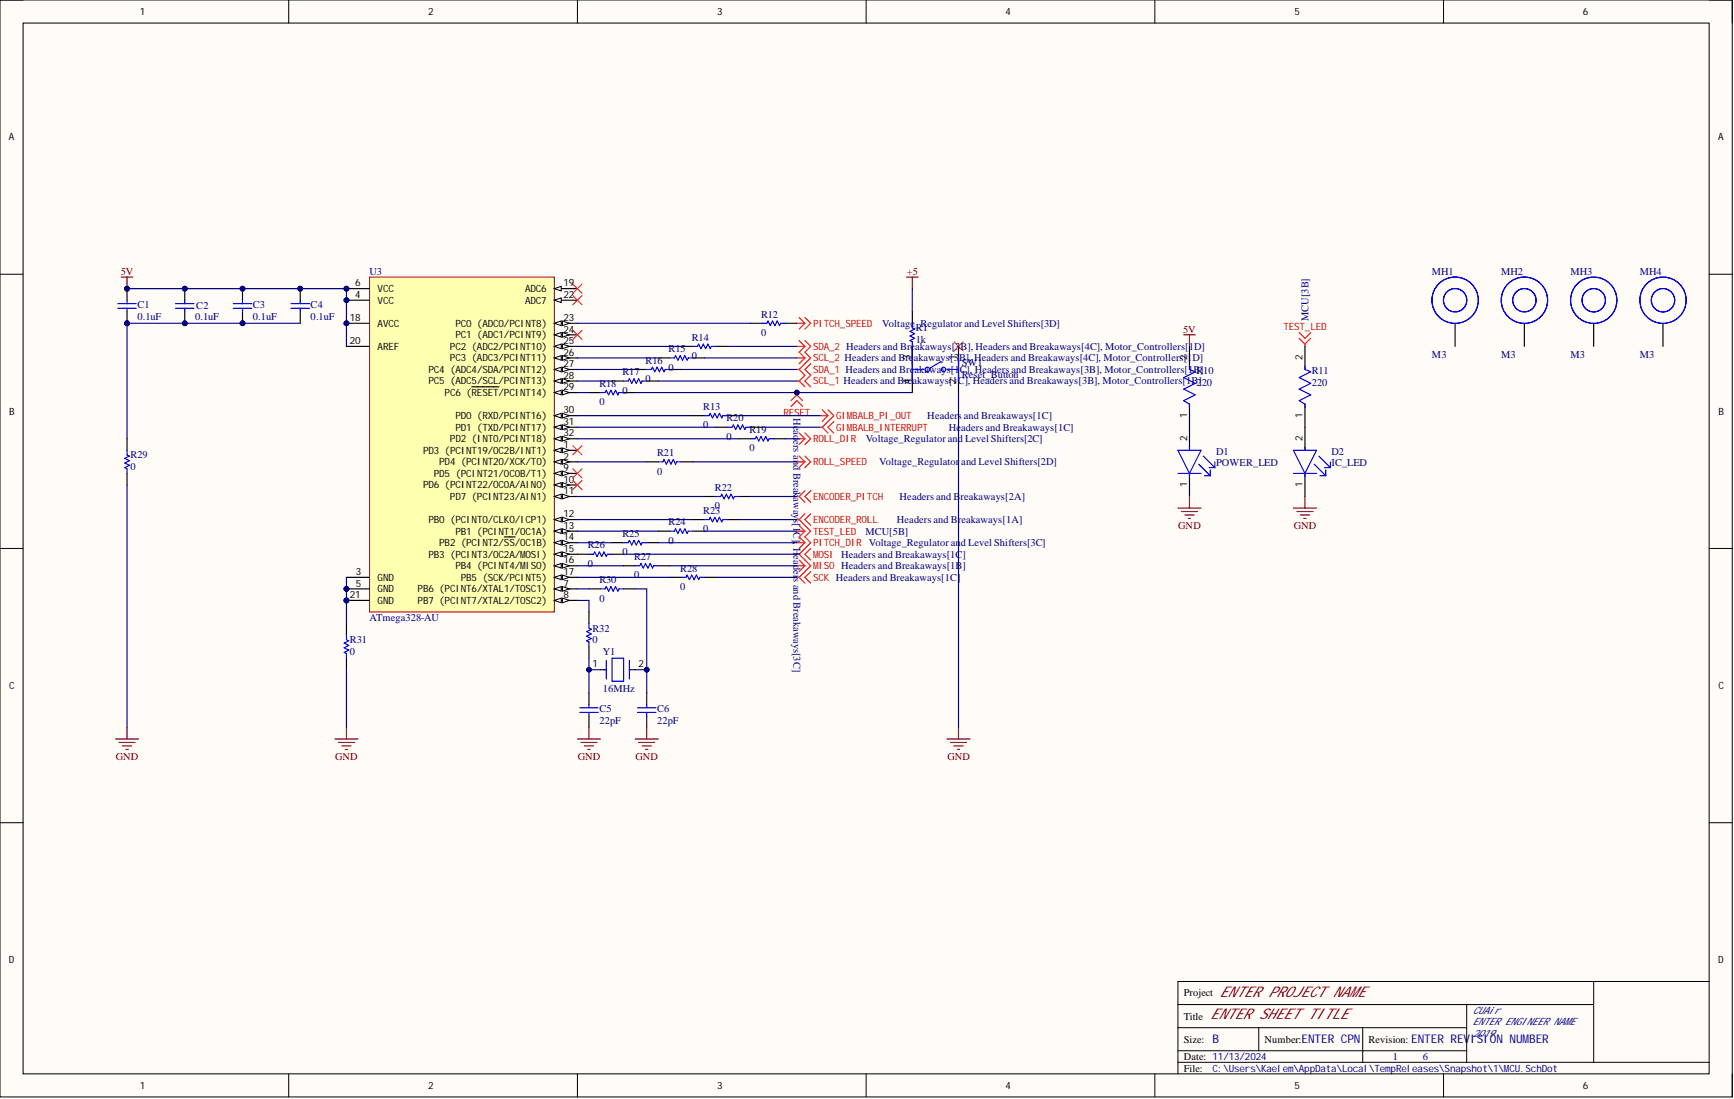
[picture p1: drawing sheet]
<svg xmlns="http://www.w3.org/2000/svg" width="381mm" height="241mm" viewBox="0 0 381 241" stroke-linecap="round" stroke-linejoin="round" font-family="sans-serif">
<defs><g id="words">
<g font-size="3.2" fill="#800000">
<text x="268" y="219">ENTER PROJECT NAME</text>
<text x="265.9" y="223.8">ENTER SHEET TITLE</text>
</g>
<g font-size="2.6" fill="#000080">
<text x="266.4" y="229">B</text>
<text x="286" y="229">ENTER CPN</text>
<text x="310.1" y="229">ENTER REVISION NUMBER</text>
</g>
<g font-size="2.3" fill="#800000">
<text x="26.6" y="60.3">5V</text>
<text x="199.3" y="60.3">+5</text>
<text x="260" y="73">5V</text>
<text x="258.9" y="116.1">GND</text>
<text x="284.3" y="116.1">GND</text>
<text x="25.5" y="166.8">GND</text>
<text x="73.7" y="166.8">GND</text>
<text x="127" y="166.8">GND</text>
<text x="139.6" y="166.8">GND</text>
<text x="208.2" y="166.8">GND</text>
</g>
<g font-size="2.3" fill="#000080">
<text x="81.2" y="60.3">U3</text>
<text x="314.6" y="60.3">MH1</text>
<text x="329.9" y="60.3">MH2</text>
<text x="345.1" y="60.3">MH3</text>
<text x="360.3" y="60.3">MH4</text>
<text x="30.2" y="67.7">C1</text>
<text x="30.2" y="70.2">0.1uF</text>
<text x="42.9" y="70.2">0.1uF</text>
<text x="43.1" y="67.9">C2</text>
<text x="55.6" y="67.7">C3</text>
<text x="55.6" y="70.2">0.1uF</text>
<text x="68.3" y="67.7">C4</text>
<text x="68.3" y="70.2">0.1uF</text>
<text x="167.2" y="69.7">R12</text>
<text x="193.9" y="71.7">Voltage_Regulator and Level Shifters[3D]</text>
<text x="287.5" y="70.5" transform="rotate(-90 287.5 70.5)">MCU[3B]</text>
<text x="146.9" y="77.3">R15</text>
<text x="152" y="74.8">R14</text>
<text x="167.2" y="73.8">0</text>
<text x="201.2" y="72.8">R1</text>
<text x="201.2" y="75.3">1k</text>
<text x="211.1" y="76.8">B], Headers and Breakaways[4C], Motor_Controllers[1D]</text>
<text x="136.8" y="82.4">R17</text>
<text x="141.8" y="79.9">R16</text>
<text x="141.8" y="83.9">0</text>
<text x="146.9" y="81.4">0</text>
<text x="152" y="78.8">0</text>
<text x="210.7" y="79.3">B], Headers and Breakaways[4C], Motor_Controllers[1</text>
<text x="210.9" y="81.9">C], Headers and Breakaways[3B], Motor_Controllers[1B]</text>
<text x="211.4" y="80.4">SW1</text>
<text x="211.4" y="82.9">Reset_Button</text>
<text x="262" y="79.3">D]</text>
<text x="262.9" y="82.1">R10</text>
<text x="288.3" y="82.1">R11</text>
<text x="314.6" y="78.6">M3</text>
<text x="329.9" y="78.6">M3</text>
<text x="345.1" y="78.6">M3</text>
<text x="360.3" y="78.6">M3</text>
<text x="131.7" y="84.9">R18</text>
<text x="131.7" y="89">0</text>
<text x="136.8" y="86.4">0</text>
<text x="154.5" y="90">R13</text>
<text x="262.9" y="84.7">2</text>
<text x="288.3" y="84.7">220</text>
<text x="154.5" y="94.1">0</text>
<text x="159.6" y="92.5">R20</text>
<text x="164.7" y="95.1">R19</text>
<text x="174.3" y="91.8" transform="rotate(90 174.3 91.8)">He</text>
<text x="174.3" y="94.5" transform="rotate(90 174.3 94.5)">ad</text>
<text x="203.8" y="92">Headers and Breakaways[1C]</text>
<text x="208.5" y="94.6">Headers and Breakaways[1C]</text>
<text x="28.7" y="100.6">R29</text>
<text x="144.4" y="100.1">R21</text>
<text x="159.6" y="96.6">0</text>
<text x="164.7" y="99.1">0</text>
<text x="174.3" y="96.7" transform="rotate(90 174.3 96.7)">ers an</text>
<text x="190.2" y="97.1">Voltage_Regulator and Level Shifters[2C]</text>
<text x="267.2" y="99.9">D1</text>
<text x="292.6" y="99.9">D2</text>
<text x="28.7" y="103.2">0</text>
<text x="144.4" y="104.2">0</text>
<text x="157.1" y="107.7">R22</text>
<text x="174.3" y="102.1" transform="rotate(90 174.3 102.1)">d Break</text>
<text x="193.2" y="102.2">Voltage_Regulator</text>
<text x="211.2" y="102.2">and Level Shifters[2D]</text>
<text x="267.2" y="102.4">POWER_LED</text>
<text x="292.6" y="102.4">IC_LED</text>
<text x="154.5" y="112.8">R23</text>
<text x="157.1" y="111.8">0</text>
<text x="174.3" y="109.2" transform="rotate(90 174.3 109.2)">aways[1</text>
<text x="197.7" y="109.8">Headers and Breakaways[2A]</text>
<text x="136.8" y="117.9">R25</text>
<text x="146.9" y="115.4">R24</text>
<text x="146.9" y="119.4">0</text>
<text x="154.5" y="116.9">0</text>
<text x="174.3" y="116.8" transform="rotate(90 174.3 116.8)">C],</text>
<text x="190.1" y="117.4">MCU[5B]</text>
<text x="197.1" y="114.8">Headers and Breakaways[1A]</text>
<text x="211.1" y="119.9">d Level Shifters[3C]</text>
<text x="129.2" y="120.4">R26</text>
<text x="129.2" y="124.5">0</text>
<text x="136.8" y="121.9">0</text>
<text x="139.3" y="123">R27</text>
<text x="149.5" y="125.5">R28</text>
<text x="174.3" y="120.3" transform="rotate(90 174.3 120.3)">H</text>
<text x="174.3" y="121.9" transform="rotate(90 174.3 121.9)">eader</text>
<text x="131.7" y="128">R30</text>
<text x="139.3" y="127">0</text>
<text x="149.5" y="129.5">0</text>
<text x="174.3" y="126.9" transform="rotate(90 174.3 126.9)">s and Breakaways[3C]</text>
<text x="81.2" y="136.4">ATmega328-AU</text>
<text x="131.7" y="132.1">0</text>
<text x="76.9" y="141.2">R31</text>
<text x="76.9" y="143.7">0</text>
<text x="130.2" y="138.7">R32</text>
<text x="130.2" y="141.2">0</text>
<text x="132.5" y="143.7">Y1</text>
<text x="132.5" y="151.9">16MHz</text>
<text x="131.7" y="156.4">C5</text>
<text x="131.7" y="159">22pF</text>
<text x="144.4" y="156.4">C6</text>
<text x="144.4" y="159">22pF</text>
<text x="306" y="232.7">1</text>
<text x="312.6" y="232.7">6</text>
</g>
<g font-size="2.3">
<text x="260.1" y="218.8">Project</text>
<text x="260.1" y="223.9">Title</text>
<text x="260.1" y="228.9">Size:</text>
<text x="260.1" y="232.7">Date: 11/13/2024</text>
<text x="277.8" y="228.9">Number:</text>
<text x="300.7" y="228.9">Revision:</text>
<text x="260.1" y="235.3">File:</text>
</g>
<g font-size="2.2">
<text x="30.7" y="3.3">1</text>
<text x="94.1" y="3.3">2</text>
<text x="157.6" y="3.3">3</text>
<text x="220.9" y="3.3">4</text>
<text x="284.4" y="3.3">5</text>
<text x="347.8" y="3.3">6</text>
<text x="1.9" y="30.8">A</text>
<text x="377.5" y="30.8">A</text>
<text x="78.1" y="62.9">6</text>
<text x="78.1" y="65.4">4</text>
<text x="83" y="64.1">VCC</text>
<text x="115.4" y="64.1">ADC6</text>
<text x="123.8" y="62.9">19</text>
<text x="123.8" y="65.4">22</text>
<text x="76.9" y="70.5">18</text>
<text x="83" y="71.7">AVCC</text>
<text x="83" y="66.7">VCC</text>
<text x="100.1" y="71.7">PC0 (ADC0/PCINT8)</text>
<text x="115.4" y="66.7">ADC7</text>
<text x="123.8" y="70.5">23</text>
<text x="76.9" y="75.5">20</text>
<text x="83" y="76.8">AREF</text>
<text x="98.9" y="76.8">PC2 (ADC2/PCINT10)</text>
<text x="100.1" y="74.3">PC1 (ADC1/PCINT9)</text>
<text x="123.8" y="73">24</text>
<text x="123.8" y="75.5">25</text>
<text x="94.1" y="81.9">PC4 (ADC4/SDA/PCINT12)</text>
<text x="98.9" y="79.3">PC3 (ADC3/PCINT11)</text>
<text x="123.8" y="78.1">26</text>
<text x="123.8" y="80.6">27</text>
<text x="123.8" y="83.2">28</text>
<text x="199.9" y="79.1" transform="rotate(-90 199.9 79.1)">3</text>
<text x="210.1" y="79.1" transform="rotate(-90 210.1 79.1)">1</text>
<text x="260.8" y="79.1" transform="rotate(-90 260.8 79.1)">2</text>
<text x="286.2" y="79.1" transform="rotate(-90 286.2 79.1)">2</text>
<text x="94.1" y="84.4">PC5 (ADC5/SCL/PCINT13)</text>
<text x="97.7" y="87">PC6 (RESET/PCINT14)</text>
<text x="123.8" y="85.7">29</text>
<text x="199.9" y="84.3" transform="rotate(-90 199.9 84.3)">4</text>
<text x="210.1" y="84.3" transform="rotate(-90 210.1 84.3)">2</text>
<text x="2" y="91">B</text>
<text x="100.1" y="92">PD0 (RXD/PCINT16)</text>
<text x="100.1" y="94.6">PD1 (TXD/PCINT17)</text>
<text x="123.8" y="90.8">30</text>
<text x="123.8" y="93.3">31</text>
<text x="123.8" y="95.8">32</text>
<text x="260.8" y="91.8" transform="rotate(-90 260.8 91.8)">1</text>
<text x="286.2" y="91.8" transform="rotate(-90 286.2 91.8)">1</text>
<text x="377.6" y="91">B</text>
<text x="93" y="99.6">PD3 (PCINT19/OC2B/INT1)</text>
<text x="98.9" y="97.1">PD2 (INT0/PCINT18)</text>
<text x="123.8" y="100.9">2</text>
<text x="123.8" y="98.4">1</text>
<text x="260.8" y="96.8" transform="rotate(-90 260.8 96.8)">2</text>
<text x="286.2" y="96.8" transform="rotate(-90 286.2 96.8)">2</text>
<text x="93" y="107.2">PD6 (PCINT22/OC0A/AIN0)</text>
<text x="95.3" y="104.7">PD5 (PCINT21/OC0B/T1)</text>
<text x="96.5" y="102.2">PD4 (PCINT20/XCK/T0)</text>
<text x="123.8" y="103.4">9</text>
<text x="123.8" y="106">10</text>
<text x="260.8" y="107" transform="rotate(-90 260.8 107)">1</text>
<text x="286.2" y="107" transform="rotate(-90 286.2 107)">1</text>
<text x="98.9" y="109.8">PD7 (PCINT23/AIN1)</text>
<text x="123.8" y="108.5">11</text>
<text x="123.8" y="113.6">12</text>
<text x="94.1" y="114.8">PB0 (PCINT0/CLKO/ICP1)</text>
<text x="96.5" y="119.9">PB2 (PCINT2/SS/OC1B)</text>
<text x="100.1" y="117.4">PB1 (PCINT1/OC1A)</text>
<text x="123.8" y="116.1">13</text>
<text x="123.8" y="118.6">14</text>
<text x="94.1" y="122.5">PB3 (PCINT3/OC2A/MOSI)</text>
<text x="100.1" y="125">PB4 (PCINT4/MISO)</text>
<text x="123.8" y="121.2">15</text>
<text x="123.8" y="123.7">16</text>
<text x="76.9" y="131.3">21</text>
<text x="78.2" y="128.8">5</text>
<text x="78.2" y="126.3">3</text>
<text x="83" y="130.1">GND</text>
<text x="83" y="127.5">GND</text>
<text x="91.8" y="130.1">PB6 (PCINT6/XTAL1/TOSC1)</text>
<text x="101.2" y="127.5">PB5 (SCK/PCINT5)</text>
<text x="123.8" y="128.8">7</text>
<text x="123.8" y="131.3">8</text>
<text x="123.8" y="126.3">17</text>
<text x="83" y="132.6">GND</text>
<text x="91.8" y="132.6">PB7 (PCINT7/XTAL2/TOSC2)</text>
<text x="130.2" y="146.5">1</text>
<text x="140.3" y="146.5">2</text>
<text x="2" y="151.3">C</text>
<text x="377.6" y="151.3">C</text>
<text x="1.9" y="211.4">D</text>
<text x="377.5" y="211.4">D</text>
<text x="30.7" y="239.1">1</text>
<text x="94.1" y="239.1">2</text>
<text x="157.6" y="239.1">3</text>
<text x="220.9" y="239.1">4</text>
<text x="284.4" y="239.1">5</text>
<text x="347.8" y="239.1">6</text>
</g>
<g font-size="2.2" fill="#f00">
<text x="178.6" y="71.7">PITCH_SPEED</text>
<text x="178.6" y="76.8">SDA_2 Headers and Breakaways[3</text>
<text x="282" y="72.5">TEST_LED</text>
<text x="178.6" y="81.9">SDA_1 Headers and Breakaways[1</text>
<text x="178.6" y="79.3">SCL_2 Headers and Breakaways[3</text>
<text x="178.6" y="84.4">SCL_1 Headers and Breakaways[1C], Headers and Breakaways[3B], Motor_Controllers[1B]20</text>
<text x="172.1" y="91.3">RESET</text>
<text x="183.7" y="92">GIMBALB_PI_OUT</text>
<text x="183.7" y="94.6">GIMBALB_INTERRUPT</text>
<text x="178.6" y="97.1">ROLL_DIR</text>
<text x="178.6" y="102.2">ROLL_SPEED</text>
<text x="178.6" y="109.8">ENCODER_PITCH</text>
<text x="178.6" y="117.4">TEST_LED</text>
<text x="178.6" y="114.8">ENCODER_ROLL</text>
<text x="178.6" y="119.9">PITCH_DIR Voltage_Regulator an</text>
<text x="178.6" y="125">MISO Headers and Breakaways[1B]</text>
<text x="178.6" y="122.5">MOSI Headers and Breakaways[1C]</text>
<text x="178.6" y="127.5">SCK Headers and Breakaways[1C]</text>
</g>
<g font-size="2.2" fill="#000080">
<text x="323.5" y="222.6">CUAir</text>
<text x="323.5" y="225.1">ENTER ENGINEER NAME</text>
<text x="323.5" y="227.7">2019</text>
<text x="266.4" y="235.3">C:\Users\Kaelem\AppData\Local\TempReleases\Snapshot\1\MCU.SchDot</text>
</g>
</g></defs>
<path d="M0 0h380.6v240.9h-380.6z" fill-rule="evenodd" fill="#fffcf8"/>
<path d="M0 0h380.6v240.9h-380.6z" fill="none" stroke="#000" stroke-width=".22"/>
<path d="M5.1 5.1h370.4v230.7h-370.4z" fill-rule="evenodd" fill="#fffcf8"/>
<g fill="none" stroke="#000" stroke-width=".22">
<path d="M0 0h5.1M63.4 0v5.1M126.9 0v5.1M190.3 0v5.1M253.7 0v5.1M317.2 0v5.1M375.5 0h5.1v5.1M5.1 5.1h370.4v230.7h-370.4zM0 60.2h5.1M375.5 60.2h5.1M0 120.4h5.1M375.5 120.4h5.1"/>
<path d="M0 180.6h5.1M375.5 180.6h5.1M350.2 215.5v17.7M375.5 215.5h-116.7v20.3M63.4 235.8v5.1M126.9 235.8v5.1M190.3 235.8v5.1M253.7 235.8v5.1M258.8 220.6h91.4M258.8 225.6h63.5M258.8 233.2h116.7M258.8 230.7h63.5"/>
<path d="M276.6 225.6v5.1M299.4 225.6v7.6M317.2 235.8v5.1M322.3 220.6v12.6M380.6 235.8v5.1"/>
</g>
<circle cx="76.1" cy="63.4" r=".51" fill="#000080"/>
<circle cx="76.1" cy="63.4" r=".51" fill="none" stroke="#000080" stroke-width=".22"/>
<circle cx="76.1" cy="129.3" r=".51" fill="#000080"/>
<circle cx="76.1" cy="129.3" r=".51" fill="none" stroke="#000080" stroke-width=".22"/>
<circle cx="76.1" cy="71" r=".51" fill="#000080"/>
<circle cx="76.1" cy="71" r=".51" fill="none" stroke="#000080" stroke-width=".22"/>
<circle cx="76.1" cy="131.8" r=".51" fill="#000080"/>
<circle cx="76.1" cy="131.8" r=".51" fill="none" stroke="#000080" stroke-width=".22"/>
<circle cx="76.1" cy="65.9" r=".51" fill="#000080"/>
<circle cx="76.1" cy="65.9" r=".51" fill="none" stroke="#000080" stroke-width=".22"/>
<path d="M81.2 60.8h40.6v73.6h-40.6z" fill-rule="evenodd" fill="#ffffb0"/>
<path d="M81.2 60.8h40.6v73.6h-40.6z" fill="none" stroke="#800000" stroke-width=".22"/>
<path d="M121.8 86.2h5.1" fill="none" stroke="#000" stroke-width=".25"/>
<path d="M121.8 86.2l1.5-.5v1z" fill="#f8fcff"/>
<path d="M121.8 86.2l1.5-.5v1z" fill="none" stroke="#000" stroke-width=".22"/>
<path d="M123.6 85.7l1.5 .5-1.5 .5z" fill="#f8fcff"/>
<path d="M123.6 85.7l1.5 .5-1.5 .5z" fill="none" stroke="#000" stroke-width=".22"/>
<path d="M103.7 84.9h5.9M121.8 91.3h5.1" fill="none" stroke="#000" stroke-width=".25"/>
<path d="M121.8 91.3l1.5-.5v1z" fill="#f8fcff"/>
<path d="M121.8 91.3l1.5-.5v1z" fill="none" stroke="#000" stroke-width=".22"/>
<path d="M123.6 90.8l1.5 .5-1.5 .5z" fill="#f8fcff"/>
<path d="M123.6 90.8l1.5 .5-1.5 .5z" fill="none" stroke="#000" stroke-width=".22"/>
<path d="M121.8 93.8h5.1" fill="none" stroke="#000" stroke-width=".25"/>
<path d="M121.8 93.8l1.5-.5v1z" fill="#f8fcff"/>
<path d="M121.8 93.8l1.5-.5v1z" fill="none" stroke="#000" stroke-width=".22"/>
<path d="M123.6 93.3l1.5 .5-1.5 .5z" fill="#f8fcff"/>
<path d="M123.6 93.3l1.5 .5-1.5 .5z" fill="none" stroke="#000" stroke-width=".22"/>
<path d="M121.8 96.3h5.1" fill="none" stroke="#000" stroke-width=".25"/>
<path d="M121.8 96.3l1.5-.5v1z" fill="#f8fcff"/>
<path d="M121.8 96.3l1.5-.5v1z" fill="none" stroke="#000" stroke-width=".22"/>
<path d="M123.6 95.8l1.5 .5-1.5 .5z" fill="#f8fcff"/>
<path d="M123.6 95.8l1.5 .5-1.5 .5z" fill="none" stroke="#000" stroke-width=".22"/>
<path d="M121.8 101.4h5.1" fill="none" stroke="#000" stroke-width=".25"/>
<path d="M121.8 101.4l1.5-.5v1z" fill="#f8fcff"/>
<path d="M121.8 101.4l1.5-.5v1z" fill="none" stroke="#000" stroke-width=".22"/>
<path d="M123.6 100.9l1.5 .5-1.5 .5z" fill="#f8fcff"/>
<path d="M123.6 100.9l1.5 .5-1.5 .5z" fill="none" stroke="#000" stroke-width=".22"/>
<path d="M76.1 63.4h5.1" fill="none" stroke="#000" stroke-width=".25"/>
<circle cx="76.1" cy="63.4" r=".51" fill="#000080"/>
<circle cx="76.1" cy="63.4" r=".51" fill="none" stroke="#000080" stroke-width=".22"/>
<path d="M76.1 129.3h5.1" fill="none" stroke="#000" stroke-width=".25"/>
<circle cx="76.1" cy="129.3" r=".51" fill="#000080"/>
<circle cx="76.1" cy="129.3" r=".51" fill="none" stroke="#000080" stroke-width=".22"/>
<path d="M121.8 129.3h5.1" fill="none" stroke="#000" stroke-width=".25"/>
<path d="M121.8 129.3l1.5-.5v1z" fill="#f8fcff"/>
<path d="M121.8 129.3l1.5-.5v1z" fill="none" stroke="#000" stroke-width=".22"/>
<path d="M123.6 128.8l1.5 .5-1.5 .5z" fill="#f8fcff"/>
<path d="M123.6 128.8l1.5 .5-1.5 .5z" fill="none" stroke="#000" stroke-width=".22"/>
<path d="M121.8 131.8h5.1" fill="none" stroke="#000" stroke-width=".25"/>
<path d="M121.8 131.8l1.5-.5v1z" fill="#f8fcff"/>
<path d="M121.8 131.8l1.5-.5v1z" fill="none" stroke="#000" stroke-width=".22"/>
<path d="M123.6 131.3l1.5 .5-1.5 .5z" fill="#f8fcff"/>
<path d="M123.6 131.3l1.5 .5-1.5 .5z" fill="none" stroke="#000" stroke-width=".22"/>
<path d="M121.8 103.9h5.1" fill="none" stroke="#000" stroke-width=".25"/>
<path d="M121.8 103.9l1.5-.5v1z" fill="#f8fcff"/>
<path d="M121.8 103.9l1.5-.5v1z" fill="none" stroke="#000" stroke-width=".22"/>
<path d="M123.6 103.4l1.5 .5-1.5 .5z" fill="#f8fcff"/>
<path d="M123.6 103.4l1.5 .5-1.5 .5z" fill="none" stroke="#000" stroke-width=".22"/>
<path d="M121.8 106.5h5.1" fill="none" stroke="#000" stroke-width=".25"/>
<path d="M121.8 106.5l1.5-.5v1z" fill="#f8fcff"/>
<path d="M121.8 106.5l1.5-.5v1z" fill="none" stroke="#000" stroke-width=".22"/>
<path d="M123.6 106l1.5 .5-1.5 .5z" fill="#f8fcff"/>
<path d="M123.6 106l1.5 .5-1.5 .5z" fill="none" stroke="#000" stroke-width=".22"/>
<path d="M121.8 109h5.1" fill="none" stroke="#000" stroke-width=".25"/>
<path d="M121.8 109l1.5-.5v1z" fill="#f8fcff"/>
<path d="M121.8 109l1.5-.5v1z" fill="none" stroke="#000" stroke-width=".22"/>
<path d="M123.6 108.5l1.5 .5-1.5 .5z" fill="#f8fcff"/>
<path d="M123.6 108.5l1.5 .5-1.5 .5z" fill="none" stroke="#000" stroke-width=".22"/>
<path d="M121.8 114.1h5.1" fill="none" stroke="#000" stroke-width=".25"/>
<path d="M121.8 114.1l1.5-.5v1z" fill="#f8fcff"/>
<path d="M121.8 114.1l1.5-.5v1z" fill="none" stroke="#000" stroke-width=".22"/>
<path d="M123.6 113.6l1.5 .5-1.5 .5z" fill="#f8fcff"/>
<path d="M123.6 113.6l1.5 .5-1.5 .5z" fill="none" stroke="#000" stroke-width=".22"/>
<path d="M121.8 116.6h5.1" fill="none" stroke="#000" stroke-width=".25"/>
<path d="M121.8 116.6l1.5-.5v1z" fill="#f8fcff"/>
<path d="M121.8 116.6l1.5-.5v1z" fill="none" stroke="#000" stroke-width=".22"/>
<path d="M123.6 116.1l1.5 .5-1.5 .5z" fill="#f8fcff"/>
<path d="M123.6 116.1l1.5 .5-1.5 .5z" fill="none" stroke="#000" stroke-width=".22"/>
<path d="M121.8 119.2h5.1" fill="none" stroke="#000" stroke-width=".25"/>
<path d="M121.8 119.2l1.5-.6v1.1z" fill="#f8fcff"/>
<path d="M121.8 119.2l1.5-.6v1.1z" fill="none" stroke="#000" stroke-width=".22"/>
<path d="M123.6 118.6l1.5 .6-1.5 .5z" fill="#f8fcff"/>
<path d="M123.6 118.6l1.5 .6-1.5 .5z" fill="none" stroke="#000" stroke-width=".22"/>
<path d="M110.8 117.9h2.4M121.8 121.7h5.1" fill="none" stroke="#000" stroke-width=".25"/>
<path d="M121.8 121.7l1.5-.5v1z" fill="#f8fcff"/>
<path d="M121.8 121.7l1.5-.5v1z" fill="none" stroke="#000" stroke-width=".22"/>
<path d="M123.6 121.2l1.5 .5-1.5 .5z" fill="#f8fcff"/>
<path d="M123.6 121.2l1.5 .5-1.5 .5z" fill="none" stroke="#000" stroke-width=".22"/>
<path d="M121.8 124.2h5.1" fill="none" stroke="#000" stroke-width=".25"/>
<path d="M121.8 124.2l1.5-.5v1z" fill="#f8fcff"/>
<path d="M121.8 124.2l1.5-.5v1z" fill="none" stroke="#000" stroke-width=".22"/>
<path d="M123.6 123.7l1.5 .5-1.5 .5z" fill="#f8fcff"/>
<path d="M123.6 123.7l1.5 .5-1.5 .5z" fill="none" stroke="#000" stroke-width=".22"/>
<path d="M121.8 126.8h5.1" fill="none" stroke="#000" stroke-width=".25"/>
<path d="M121.8 126.8l1.5-.5v1z" fill="#f8fcff"/>
<path d="M121.8 126.8l1.5-.5v1z" fill="none" stroke="#000" stroke-width=".22"/>
<path d="M123.6 126.3l1.5 .5-1.5 .5z" fill="#f8fcff"/>
<path d="M123.6 126.3l1.5 .5-1.5 .5z" fill="none" stroke="#000" stroke-width=".22"/>
<path d="M76.1 71h5.1" fill="none" stroke="#000" stroke-width=".25"/>
<circle cx="76.1" cy="71" r=".51" fill="#000080"/>
<circle cx="76.1" cy="71" r=".51" fill="none" stroke="#000080" stroke-width=".22"/>
<path d="M76.1 76.1h5.1M76.1 131.8h5.1" fill="none" stroke="#000" stroke-width=".25"/>
<circle cx="76.1" cy="131.8" r=".51" fill="#000080"/>
<circle cx="76.1" cy="131.8" r=".51" fill="none" stroke="#000080" stroke-width=".22"/>
<path d="M121.8 71h5.1" fill="none" stroke="#000" stroke-width=".25"/>
<path d="M121.8 71l1.5-.5v1z" fill="#f8fcff"/>
<path d="M121.8 71l1.5-.5v1z" fill="none" stroke="#000" stroke-width=".22"/>
<path d="M123.6 70.5l1.5 .5-1.5 .5z" fill="#f8fcff"/>
<path d="M123.6 70.5l1.5 .5-1.5 .5z" fill="none" stroke="#000" stroke-width=".22"/>
<path d="M121.8 73.5h5.1" fill="none" stroke="#000" stroke-width=".25"/>
<path d="M121.8 73.5l1.5-.5v1z" fill="#f8fcff"/>
<path d="M121.8 73.5l1.5-.5v1z" fill="none" stroke="#000" stroke-width=".22"/>
<path d="M123.6 73l1.5 .5-1.5 .5z" fill="#f8fcff"/>
<path d="M123.6 73l1.5 .5-1.5 .5z" fill="none" stroke="#000" stroke-width=".22"/>
<path d="M121.8 76.1h5.1" fill="none" stroke="#000" stroke-width=".25"/>
<path d="M121.8 76.1l1.5-.6v1.1z" fill="#f8fcff"/>
<path d="M121.8 76.1l1.5-.6v1.1z" fill="none" stroke="#000" stroke-width=".22"/>
<path d="M123.6 75.5l1.5 .6-1.5 .5z" fill="#f8fcff"/>
<path d="M123.6 75.5l1.5 .6-1.5 .5z" fill="none" stroke="#000" stroke-width=".22"/>
<path d="M121.8 78.6h5.1" fill="none" stroke="#000" stroke-width=".25"/>
<path d="M121.8 78.6l1.5-.5v1z" fill="#f8fcff"/>
<path d="M121.8 78.6l1.5-.5v1z" fill="none" stroke="#000" stroke-width=".22"/>
<path d="M123.6 78.1l1.5 .5-1.5 .5z" fill="#f8fcff"/>
<path d="M123.6 78.1l1.5 .5-1.5 .5z" fill="none" stroke="#000" stroke-width=".22"/>
<path d="M121.8 81.1h5.1" fill="none" stroke="#000" stroke-width=".25"/>
<path d="M121.8 81.1l1.5-.5v1z" fill="#f8fcff"/>
<path d="M121.8 81.1l1.5-.5v1z" fill="none" stroke="#000" stroke-width=".22"/>
<path d="M123.6 80.6l1.5 .5-1.5 .5z" fill="#f8fcff"/>
<path d="M123.6 80.6l1.5 .5-1.5 .5z" fill="none" stroke="#000" stroke-width=".22"/>
<path d="M121.8 83.7h5.1" fill="none" stroke="#000" stroke-width=".25"/>
<path d="M121.8 83.7l1.5-.5v1z" fill="#f8fcff"/>
<path d="M121.8 83.7l1.5-.5v1z" fill="none" stroke="#000" stroke-width=".22"/>
<path d="M123.6 83.2l1.5 .5-1.5 .5z" fill="#f8fcff"/>
<path d="M123.6 83.2l1.5 .5-1.5 .5z" fill="none" stroke="#000" stroke-width=".22"/>
<path d="M76.1 65.9h5.1M76.1 126.8h5.1" fill="none" stroke="#000" stroke-width=".25"/>
<circle cx="76.1" cy="65.9" r=".51" fill="#000080"/>
<circle cx="76.1" cy="65.9" r=".51" fill="none" stroke="#000080" stroke-width=".22"/>
<path d="M121.8 63.4h5.1" fill="none" stroke="#000" stroke-width=".25"/>
<path d="M121.8 63.4l1.5-.5v1z" fill="#f8fcff"/>
<path d="M121.8 63.4l1.5-.5v1z" fill="none" stroke="#000" stroke-width=".22"/>
<path d="M121.8 65.9h5.1" fill="none" stroke="#000" stroke-width=".25"/>
<path d="M121.8 65.9l1.5-.5v1z" fill="#f8fcff"/>
<path d="M121.8 65.9l1.5-.5v1z" fill="none" stroke="#000" stroke-width=".22"/>
<path d="M121.8 98.9h5.1" fill="none" stroke="#000" stroke-width=".25"/>
<path d="M121.8 98.9l1.5-.5v1z" fill="#f8fcff"/>
<path d="M121.8 98.9l1.5-.5v1z" fill="none" stroke="#000" stroke-width=".22"/>
<path d="M123.6 98.4l1.5 .5-1.5 .5z" fill="#f8fcff"/>
<path d="M123.6 98.4l1.5 .5-1.5 .5z" fill="none" stroke="#000" stroke-width=".22"/>
<path d="M26.6 60.8h2.6M27.9 60.8v2.6M76.1 159.7v2.6M73.6 162.3h5.1M74.3 163h3.6M75.1 163.8h2M75.9 164.5h.5" fill="none" stroke="#800000" stroke-width=".25"/>
<circle cx="27.9" cy="63.4" r=".51" fill="#000080"/>
<circle cx="27.9" cy="63.4" r=".51" fill="none" stroke="#000080" stroke-width=".22"/>
<circle cx="27.9" cy="71" r=".51" fill="#000080"/>
<circle cx="27.9" cy="71" r=".51" fill="none" stroke="#000080" stroke-width=".22"/>
<circle cx="27.9" cy="63.4" r=".51" fill="#000080"/>
<circle cx="27.9" cy="63.4" r=".51" fill="none" stroke="#000080" stroke-width=".22"/>
<path d="M27.9 68.4v2.6" fill="none" stroke="#000" stroke-width=".25"/>
<circle cx="27.9" cy="71" r=".51" fill="#000080"/>
<circle cx="27.9" cy="71" r=".51" fill="none" stroke="#000080" stroke-width=".22"/>
<path d="M27.9 63.4v2.5" fill="none" stroke="#000" stroke-width=".25"/>
<circle cx="27.9" cy="63.4" r=".51" fill="#000080"/>
<circle cx="27.9" cy="63.4" r=".51" fill="none" stroke="#000080" stroke-width=".22"/>
<path d="M25.9 66.7h4M25.9 67.7h4M27.9 65.9v.8M27.9 67.7v.7" fill="none" stroke="#00f" stroke-width=".25"/>
<circle cx="53.3" cy="71" r=".51" fill="#000080"/>
<circle cx="53.3" cy="71" r=".51" fill="none" stroke="#000080" stroke-width=".22"/>
<circle cx="53.3" cy="63.4" r=".51" fill="#000080"/>
<circle cx="53.3" cy="63.4" r=".51" fill="none" stroke="#000080" stroke-width=".22"/>
<path d="M53.3 68.4v2.6" fill="none" stroke="#000" stroke-width=".25"/>
<circle cx="53.3" cy="71" r=".51" fill="#000080"/>
<circle cx="53.3" cy="71" r=".51" fill="none" stroke="#000080" stroke-width=".22"/>
<path d="M53.3 63.4v2.5" fill="none" stroke="#000" stroke-width=".25"/>
<circle cx="53.3" cy="63.4" r=".51" fill="#000080"/>
<circle cx="53.3" cy="63.4" r=".51" fill="none" stroke="#000080" stroke-width=".22"/>
<path d="M51.3 66.7h4M51.3 67.7h4M53.3 65.9v.8M53.3 67.7v.7" fill="none" stroke="#00f" stroke-width=".25"/>
<circle cx="66" cy="63.4" r=".51" fill="#000080"/>
<circle cx="66" cy="63.4" r=".51" fill="none" stroke="#000080" stroke-width=".22"/>
<path d="M66 63.4v2.5M66 68.4v2.6" fill="none" stroke="#000" stroke-width=".25"/>
<circle cx="66" cy="63.4" r=".51" fill="#000080"/>
<circle cx="66" cy="63.4" r=".51" fill="none" stroke="#000080" stroke-width=".22"/>
<path d="M63.9 66.7h4.1M63.9 67.7h4.1M66 65.9v.8M66 67.7v.7" fill="none" stroke="#00f" stroke-width=".25"/>
<circle cx="40.6" cy="71" r=".51" fill="#000080"/>
<circle cx="40.6" cy="71" r=".51" fill="none" stroke="#000080" stroke-width=".22"/>
<circle cx="40.6" cy="63.4" r=".51" fill="#000080"/>
<circle cx="40.6" cy="63.4" r=".51" fill="none" stroke="#000080" stroke-width=".22"/>
<path d="M40.6 68.4v2.6" fill="none" stroke="#000" stroke-width=".25"/>
<circle cx="40.6" cy="71" r=".51" fill="#000080"/>
<circle cx="40.6" cy="71" r=".51" fill="none" stroke="#000080" stroke-width=".22"/>
<path d="M40.6 63.4v2.5" fill="none" stroke="#000" stroke-width=".25"/>
<circle cx="40.6" cy="63.4" r=".51" fill="#000080"/>
<circle cx="40.6" cy="63.4" r=".51" fill="none" stroke="#000080" stroke-width=".22"/>
<g fill="none" stroke="#00f" stroke-width=".25">
<path d="M38.6 66.7h4M38.6 67.7h4M40.6 65.9v.8M40.6 67.7v.7M200.5 71v1l.5 .3-1.1 .5 1.1 .5-1.1 .5 1.1 .5-1.1 .5 .6 .2v1.1M200.5 78.6v5.1M206.8 79.3l-2.5 1.6M210.6 78.6v5.1M200.5 81.1h2.5M208.1 81.1h2.5"/>
<circle cx="203.8" cy="81.1" r=".51"/>
<circle cx="207.3" cy="81.1" r=".51"/>
</g>
<g fill="none" stroke="#f00" stroke-width=".25">
<path d="M175.1 71h1.8M175.6 69.7l1.3 1.3M176.9 71l-1.3 1.3M176.9 69.7l1.2 1.3-1.2 1.3M176.9 79.9l-1.3 1.2M178.1 79.9l-1.2 1.2 1.2 1.3-1.2 1.3 1.2 1.2M173.8 89.2l1.3-1.2 1.3 1.2M175.1 81.1h.5M175.1 83.7h.5M175.1 96.3h1.8M175.1 86.7l-1.3 1.3M175.1 86.7l1.3 1.3"/>
<path d="M175.1 86.2v.5M175.6 81.1l1.3 1.3-1.3 1.3M175.6 83.7l1.3 1.2M175.6 95.1l1.3 1.2M176.9 96.3l-1.3 1.3M176.9 95.1l1.2 1.2-1.2 1.3M175.1 124.2h1.8M175.1 121.7h.5M175.6 123l1.3 1.2M175.6 121.7l2.5 2.5-1.2 1.3M176.9 124.2l-1.3 1.3M176.9 120.4l-1.3 1.3"/>
<path d="M178.1 120.4l-1.2 1.3 1.2 1.3"/>
</g>
<path d="M200.5 68.4v2.6M200.5 76.1v10.1M210.6 76.1v10.1" fill="none" stroke="#000" stroke-width=".25"/>
<path d="M199.2 60.8h2.5M200.5 60.8v2.6M210.6 159.7v2.6M208.1 162.3h5M208.8 163h3.6M209.6 163.8h2M210.4 164.5h.5" fill="none" stroke="#800000" stroke-width=".25"/>
<circle cx="175.1" cy="86.2" r=".51" fill="#000080"/>
<circle cx="175.1" cy="86.2" r=".51" fill="none" stroke="#000080" stroke-width=".22"/>
<path d="M125.9 62.4l2 2M125.9 64.9l2 2M127.9 62.4l-2 2M127.9 64.9l-2 2M209.6 75l2 2.1M211.6 75l-2 2.1M125.9 105.5l2 2M125.9 102.9l2 2.1M127.9 105.5l-2 2M127.9 102.9l-2 2.1" fill="none" stroke="#f00" stroke-width=".22"/>
<g fill="none" stroke="#f00" stroke-width=".25">
<path d="M175.1 76.1h1.8M175.1 78.6h1.8M175.6 74.8l1.3 1.3M176.9 76.1l-1.3 1.2 1.3 1.3M176.9 74.8l1.2 1.3-1.2 1.2 1.2 1.3-1.2 1.3M176.9 78.6l-1.3 1.3M285.5 73l1.2 1.3 1.3-1.3M285.5 74.3l1.2 1.2M286.7 75.5v.6M288 74.3l-1.3 1.2M180.2 91.3h1.7M180.2 93.8h.5"/>
<path d="M180.7 90l1.2 1.3M180.7 93.8l1.2 1.3M181.9 91.3l-1.2 1.2M181.9 90l1.3 1.3-2.5 2.5M183.2 92.5l-1.3 1.3 1.3 1.3M175.1 116.6h1.8M175.1 114.1h.5M175.1 109h.5M175.1 119.2h1.8M175.1 101.4h1.8M175.6 115.4l1.3 1.2M175.6 114.1l2.5 2.5-1.2 1.3 1.2 1.3-1.2 1.2"/>
<path d="M175.6 109l1.3 1.3M175.6 100.1l1.3 1.3M176.9 116.6l-1.3 1.3 1.3 1.3M176.9 112.8l-1.3 1.3M176.9 107.7l-1.3 1.3M176.9 119.2l-1.3 1.2M176.9 101.4l-1.3 1.3M176.9 100.1l1.2 1.3-1.2 1.3M178.1 112.8l-1.2 1.3 1.2 1.3M178.1 107.7l-1.2 1.3 1.2 1.3M175.1 126.8h.5M175.6 126.8l1.3 1.2"/>
<path d="M176.9 125.5l-1.3 1.3M178.1 125.5l-1.2 1.3 1.2 1.2"/>
</g>
<g fill="none" stroke="#000" stroke-width=".25">
<path d="M144.6 78.6h2.6M149.7 76.1h2.5M152.2 78.6h2.6M157.3 76.1h2.6M164.9 71h2.6M172.5 71h2.6M261.4 76.1v5M286.7 76.1v5M27.9 96.3v2.6M129.4 86.2h2.5M134.5 83.7h2.5M137 86.2h2.6"/>
<path d="M139.6 81.1h2.5M142.1 83.7h2.5M147.2 81.1h2.5M152.2 91.3h2.6M157.3 93.8h2.6M159.9 91.3h2.5M162.4 96.3h2.5M164.9 93.8h2.6M170 96.3h2.5M261.4 88.7v10.2M286.7 88.7v10.2M27.9 103.9v2.6"/>
<path d="M134.5 119.2h2.5M142.1 101.4h2.5M142.1 119.2h2.5M144.6 116.6h2.6M149.7 101.4h2.5M152.2 114.1h2.6M152.2 116.6h2.6M154.8 109h2.5M159.9 114.1h2.5M162.4 109h2.5M261.4 103.9v5.1M286.7 103.9v5.1"/>
<path d="M76.1 136.9v2.5M126.9 121.7h2.5M129.4 134.4v2.5M129.4 129.3h2.5M134.5 121.7h2.5M137 124.2h2.6M137 129.3h2.6M144.6 124.2h2.6M147.2 126.8h2.5M154.8 126.8h2.5M76.1 144.5v2.5M129.4 142v2.5"/>
<path d="M129.4 152.1v2.5M129.4 157.2v2.5M131.9 147h1.3M138.3 147h1.3M142.1 152.1v2.5M142.1 157.2v2.5"/>
</g>
<g fill="none" stroke="#00f" stroke-width=".25">
<path d="M147.2 78.6h1l.2-.5 .5 1 .6-1 .5 1 .5-1 .5 1 .2-.5h1M152.2 76.1h1.1l.2-.6 .5 1.1 .5-1.1 .5 1.1 .5-1.1 .6 1.1 .2-.5h1M167.5 71h1l.2-.5 .5 1 .6-1 .5 1 .5-1 .5 1 .2-.5h1M27.9 98.9v1l.5 .2-1 .5 1 .6-1 .5 1 .5-1 .5 .5 .2v1M131.9 86.2h1.1l.2-.5 .5 1 .5-1 .5 1 .5-1 .6 1 .2-.5h1M137 83.7h1l.3-.5 .5 1 .5-1 .5 1 .5-1 .5 1 .3-.5h1M142.1 81.1h1l.3-.5 .5 1 .5-1 .5 1 .5-1 .5 1 .3-.5h1M154.8 91.3h1l.3-.5 .5 1 .5-1 .5 1 .5-1 .5 1 .2-.5h1.1M159.9 93.8h1l.2-.5 .5 1 .5-1 .5 1 .6-1 .5 1 .2-.5h1M164.9 96.3h1l.3-.5 .5 1 .5-1 .5 1 .5-1 .5 1 .3-.5h1M258.8 98.9h5.1l-2.5 5zM261.4 80.4v.7l1.2 .5-2.5 1.3 2.5 1.3-2.5 1.2 2.5 1.3-2.5 1.3 1.3 .7v.8"/>
<path d="M261.4 98.1v.8M284.2 98.9h5.1l-2.6 5zM286.7 80.4v.7l1.3 .5-2.5 1.3 2.5 1.3-2.5 1.2 2.5 1.3-2.5 1.3 1.2 .7v.8M286.7 98.1v.8M137 119.2h1l.3-.6 .5 1.1 .5-1.1 .5 1.1 .5-1.1 .5 1.1 .3-.5h1M144.6 101.4h1l.3-.5 .5 1 .5-1 .5 1 .5-1 .5 1 .3-.5h1M147.2 116.6h1l.2-.5 .5 1 .6-1 .5 1 .5-1 .5 1 .2-.5h1M154.8 114.1h1l.3-.5 .5 1 .5-1 .5 1 .5-1 .5 1 .2-.5h1.1M157.3 109h1l.3-.5 .5 1 .5-1 .5 1 .5-1 .5 1 .3-.5h1M258.8 103.9h5.1M261.4 103.9v.8M263.4 101.9l2.5 2.5"/>
<path d="M264.4 100.1l2.5 2.6M264.7 104.4h1.2M265.7 102.7h1.2M265.9 103.2v1.2M266.9 101.4v1.3M284.2 103.9h5.1M286.7 103.9v.8M288.8 101.9l2.5 2.5M289.8 100.1l2.5 2.6M290 104.4h1.3M291 102.7h1.3M291.3 103.2v1.2"/>
<path d="M292.3 101.4v1.3M76.1 139.4v1.1l.5 .2-1 .5 1 .5-1 .5 1 .5-1 .5 .5 .3v1M129.4 136.9v1l.5 .3-1 .5 1 .5-1 .5 1 .5-1 .5 .5 .3v1M129.4 121.7h1l.3-.5 .5 1 .5-1 .5 1 .5-1 .5 1 .3-.5h1M131.9 129.3h1.1l.2-.5 .5 1 .5-1 .5 1 .5-1 .6 1 .2-.5h1M139.6 124.2h1l.2-.5 .5 1 .5-1 .6 1 .5-1 .5 1 .2-.5h1M149.7 126.8h1l.3-.5 .5 1 .5-1 .5 1 .5-1 .5 1 .3-.5h1M127.4 155.4h4M127.4 156.4h4M129.4 154.6v.8M129.4 156.4v.8M132.7 147h.5"/>
<path d="M133.2 145v4.1M134.5 144.5h2.5v5.1h-2.5zM138.3 145v4.1M138.3 147h.2M140.1 155.4h4M140.1 156.4h4M142.1 154.6v.8M142.1 156.4v.8"/>
</g>
<g fill="none" stroke="#800000" stroke-width=".25">
<path d="M260.1 73.5h2.5M261.4 73.5v2.6M258.8 111.5h5.1M259.6 112.3h3.5M260.3 113.1h2.1M261.1 113.8h.5M261.4 109v2.5M284.2 111.5h5.1M285 112.3h3.5M285.7 113.1h2M286.5 113.8h.5M286.7 109v2.5"/>
<path d="M27.9 159.7v2.6M129.4 159.7v2.6M142.1 159.7v2.6M25.4 162.3h5M26.1 163h3.6M26.9 163.8h2M27.7 164.5h.5M126.9 162.3h5M127.6 163h3.6M128.4 163.8h2M129.2 164.5h.5M139.6 162.3h5"/>
<path d="M140.3 163h3.6M141.1 163.8h2M141.8 164.5h.6"/>
</g>
<path d="M76.1 126.8v2.5" fill="none" stroke="#000080" stroke-width=".25"/>
<circle cx="76.1" cy="129.3" r=".51" fill="#000080"/>
<circle cx="76.1" cy="129.3" r=".51" fill="none" stroke="#000080" stroke-width=".22"/>
<path d="M76.1 129.3v2.5" fill="none" stroke="#000080" stroke-width=".25"/>
<circle cx="76.1" cy="129.3" r=".51" fill="#000080"/>
<circle cx="76.1" cy="129.3" r=".51" fill="none" stroke="#000080" stroke-width=".22"/>
<circle cx="76.1" cy="131.8" r=".51" fill="#000080"/>
<circle cx="76.1" cy="131.8" r=".51" fill="none" stroke="#000080" stroke-width=".22"/>
<path d="M27.9 63.4h48.2v12.7" fill="none" stroke="#000080" stroke-width=".25"/>
<circle cx="27.9" cy="63.4" r=".51" fill="#000080"/>
<circle cx="27.9" cy="63.4" r=".51" fill="none" stroke="#000080" stroke-width=".22"/>
<circle cx="40.6" cy="63.4" r=".51" fill="#000080"/>
<circle cx="40.6" cy="63.4" r=".51" fill="none" stroke="#000080" stroke-width=".22"/>
<circle cx="53.3" cy="63.4" r=".51" fill="#000080"/>
<circle cx="53.3" cy="63.4" r=".51" fill="none" stroke="#000080" stroke-width=".22"/>
<circle cx="66" cy="63.4" r=".51" fill="#000080"/>
<circle cx="66" cy="63.4" r=".51" fill="none" stroke="#000080" stroke-width=".22"/>
<circle cx="76.1" cy="63.4" r=".51" fill="#000080"/>
<circle cx="76.1" cy="63.4" r=".51" fill="none" stroke="#000080" stroke-width=".22"/>
<circle cx="76.1" cy="65.9" r=".51" fill="#000080"/>
<circle cx="76.1" cy="65.9" r=".51" fill="none" stroke="#000080" stroke-width=".22"/>
<circle cx="76.1" cy="71" r=".51" fill="#000080"/>
<circle cx="76.1" cy="71" r=".51" fill="none" stroke="#000080" stroke-width=".22"/>
<path d="M27.9 71h38.1" fill="none" stroke="#000080" stroke-width=".25"/>
<circle cx="53.3" cy="71" r=".51" fill="#000080"/>
<circle cx="53.3" cy="71" r=".51" fill="none" stroke="#000080" stroke-width=".22"/>
<circle cx="40.6" cy="71" r=".51" fill="#000080"/>
<circle cx="40.6" cy="71" r=".51" fill="none" stroke="#000080" stroke-width=".22"/>
<circle cx="27.9" cy="71" r=".51" fill="#000080"/>
<circle cx="27.9" cy="71" r=".51" fill="none" stroke="#000080" stroke-width=".22"/>
<g fill="none" stroke="#000080" stroke-width=".25">
<path d="M27.9 71v25.3M126.9 78.6h17.7M126.9 76.1h22.8M126.9 71h38M154.8 78.6h20.3M159.9 76.1h15.2M200.5 63.4v5M200.5 76.1v2.5M126.9 83.7h7.6M126.9 81.1h12.7M126.9 96.3h35.5M126.9 86.2h2.5"/>
<path d="M144.6 83.7h30.5M149.7 81.1h25.4M172.5 96.3h2.6M27.9 106.5v53.2M126.9 101.4h15.2M126.9 109h27.9M126.9 114.1h25.3M126.9 116.6h17.7M126.9 119.2h7.6M144.6 119.2h30.5M152.2 101.4h22.9M154.8 116.6h20.3"/>
<path d="M162.4 114.1h12.7M164.9 109h10.2M126.9 124.2h10.1M126.9 126.8h20.3M137 121.7h38.1M147.2 124.2h27.9M157.3 126.8h17.8"/>
</g>
<circle cx="27.9" cy="71" r=".51" fill="#000080"/>
<circle cx="27.9" cy="71" r=".51" fill="none" stroke="#000080" stroke-width=".22"/>
<path d="M76.1 131.8v5.1M76.1 147v12.7" fill="none" stroke="#000080" stroke-width=".25"/>
<circle cx="76.1" cy="131.8" r=".51" fill="#000080"/>
<circle cx="76.1" cy="131.8" r=".51" fill="none" stroke="#000080" stroke-width=".22"/>
<path d="M139.6 86.2h60.9M126.9 129.3h2.5" fill="none" stroke="#000080" stroke-width=".25"/>
<circle cx="175.1" cy="86.2" r=".51" fill="#000080"/>
<circle cx="175.1" cy="86.2" r=".51" fill="none" stroke="#000080" stroke-width=".22"/>
<path d="M210.6 86.2v73.5M129.4 147h2.5" fill="none" stroke="#000080" stroke-width=".25"/>
<circle cx="129.4" cy="147" r=".51" fill="#000080"/>
<circle cx="129.4" cy="147" r=".51" fill="none" stroke="#000080" stroke-width=".22"/>
<path d="M139.6 147h2.5" fill="none" stroke="#000080" stroke-width=".25"/>
<circle cx="142.1" cy="147" r=".51" fill="#000080"/>
<circle cx="142.1" cy="147" r=".51" fill="none" stroke="#000080" stroke-width=".22"/>
<path d="M139.6 129.3h2.5v22.8" fill="none" stroke="#000080" stroke-width=".25"/>
<circle cx="142.1" cy="147" r=".51" fill="#000080"/>
<circle cx="142.1" cy="147" r=".51" fill="none" stroke="#000080" stroke-width=".22"/>
<path d="M126.9 131.8h2.5v2.6M129.4 144.5v7.6" fill="none" stroke="#000080" stroke-width=".25"/>
<circle cx="129.4" cy="147" r=".51" fill="#000080"/>
<circle cx="129.4" cy="147" r=".51" fill="none" stroke="#000080" stroke-width=".22"/>
<path d="M126.9 91.3h25.3M126.9 93.8h30.4M162.4 91.3h17.8M167.5 93.8h12.7" fill="none" stroke="#000080" stroke-width=".25"/>
<path d="M125.9 72.5l2 2M127.9 72.5l-2 2M125.9 97.9l2 2M127.9 97.9l-2 2" fill="none" stroke="#f00" stroke-width=".22"/>
<g fill="none" stroke="#00f" stroke-width=".25">
<circle cx="319.7" cy="65.9" r="2.56"/>
<circle cx="319.7" cy="65.9" r="5.1"/>
<circle cx="334.9" cy="65.9" r="2.56"/>
<circle cx="334.9" cy="65.9" r="5.1"/>
<circle cx="350.2" cy="65.9" r="2.56"/>
<circle cx="350.2" cy="65.9" r="5.1"/>
<circle cx="350.2" cy="65.9" r="2.57"/>
<circle cx="365.4" cy="65.9" r="2.56"/>
<circle cx="365.4" cy="65.9" r="5.1"/>
<circle cx="365.4" cy="65.9" r="2.57"/>
</g>
<path d="M319.7 71v5.1M334.9 71v5.1M350.2 71v5.1M365.4 71v5.1" fill="none" stroke="#000" stroke-width=".25"/>
<use href="#words"/>
</svg>
